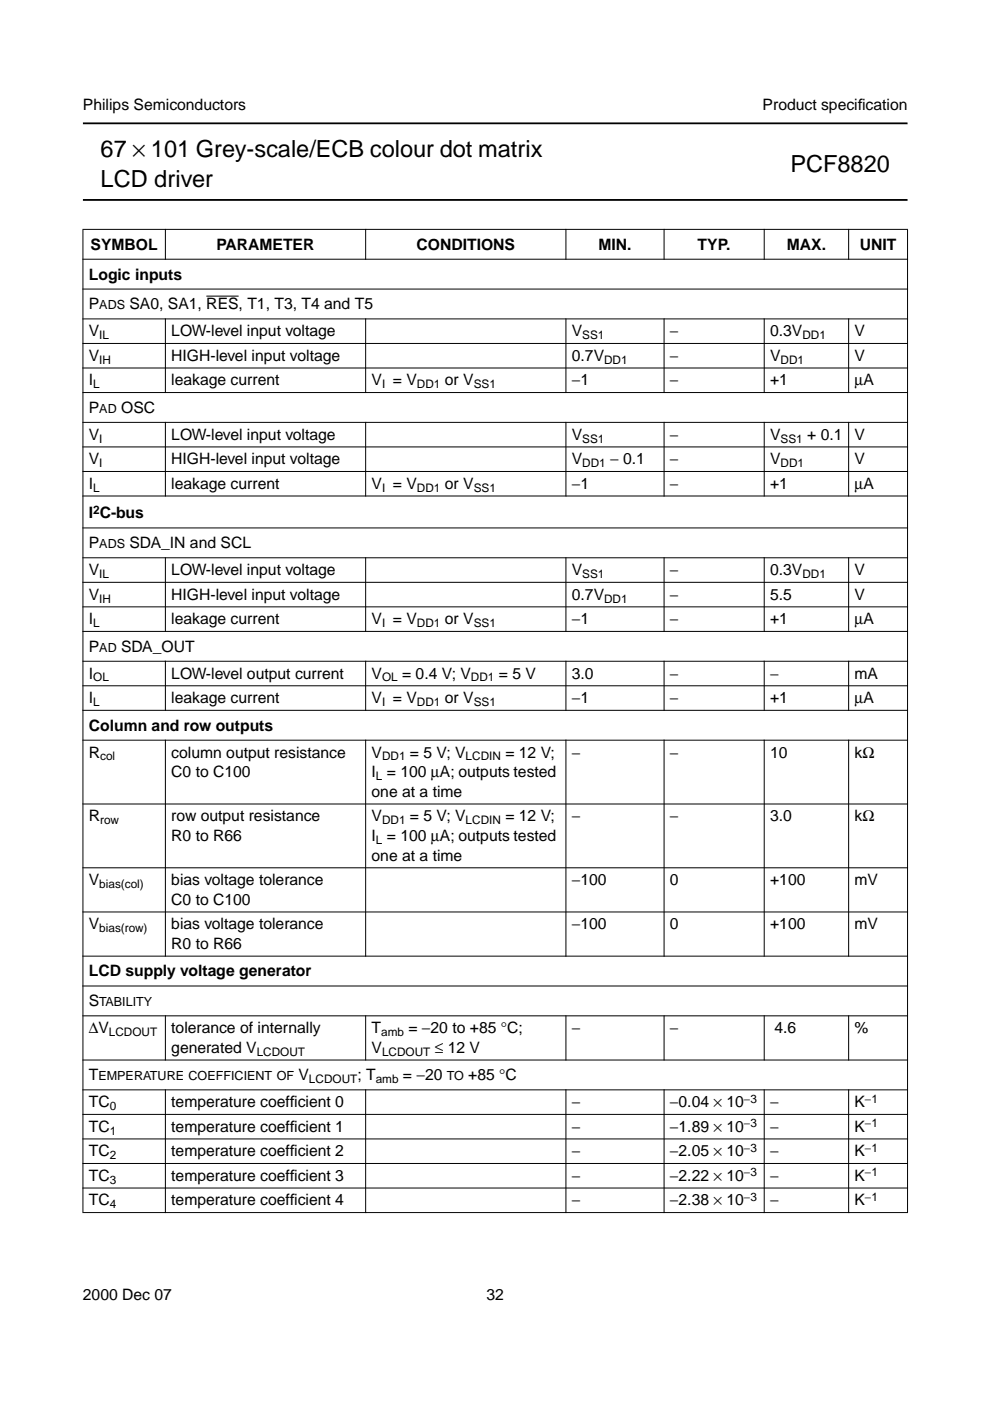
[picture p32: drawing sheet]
<svg xmlns="http://www.w3.org/2000/svg" width="210mm" height="297mm" viewBox="0 0 210 297" stroke-linecap="round" stroke-linejoin="round" font-family="sans-serif">
<defs><g id="words">
<g font-size="5">
<text x="21.3" y="33.3">67 × 101 Grey-scale/ECB colour dot matrix</text>
<text x="21.3" y="39.6">LCD driver</text>
<text x="167.6" y="36.5">PCF8820</text>
</g>
<g font-size="3.3">
<text x="17.6" y="23.4">Philips Semiconductors</text>
<text x="161.7" y="23.4">Product specif</text>
<text x="181.9" y="23.4">ication</text>
<text x="19.2" y="52.9">SYMBOL</text>
<text x="45.9" y="52.9">PARAMETER</text>
<text x="88.3" y="52.9">CONDITIONS</text>
<text x="126.9" y="52.9">MIN.</text>
<text x="147.9" y="52.9">TYP.</text>
<text x="166.8" y="52.9">MAX.</text>
<text x="182.3" y="52.9">UNIT</text>
<text x="18.8" y="59.3">Logic inputs</text>
<text x="18.8" y="65.6">P</text>
<text x="27.5" y="65.6">SA0, SA1, RES, T1, T3, T4 and T5</text>
<text x="18.8" y="71.3">V</text>
<text x="36.3" y="71.3">LOW-level input voltage</text>
<text x="121.2" y="71.3">V</text>
<text x="142.1" y="71.3">−</text>
<text x="163.3" y="71.3">0.3V</text>
<text x="181.2" y="71.3">V</text>
<text x="18.8" y="76.5">V</text>
<text x="36.3" y="76.5">HIGH-level input voltage</text>
<text x="121.2" y="76.5">0.7V</text>
<text x="142.1" y="76.5">−</text>
<text x="163.3" y="76.5">V</text>
<text x="181.2" y="76.5">V</text>
<text x="18.8" y="81.7">I</text>
<text x="36.3" y="81.7">leakage current</text>
<text x="78.8" y="81.7">V = V</text>
<text x="94.3" y="81.7">or V</text>
<text x="121.2" y="81.7">−1</text>
<text x="142.1" y="81.7">−</text>
<text x="163.3" y="81.7">+1</text>
<text x="181.2" y="81.7">µA</text>
<text x="18.8" y="87.5">P</text>
<text x="25.7" y="87.5">OSC</text>
<text x="18.8" y="93.2">V</text>
<text x="36.3" y="93.2">LOW-level input voltage</text>
<text x="121.2" y="93.2">V</text>
<text x="142.1" y="93.2">−</text>
<text x="163.3" y="93.2">V</text>
<text x="171.1" y="93.2">+ 0.1</text>
<text x="181.2" y="93.2">V</text>
<text x="18.8" y="98.4">V</text>
<text x="36.3" y="98.4">HIGH-level input voltage</text>
<text x="121.2" y="98.4">V</text>
<text x="129.4" y="98.4">− 0.1</text>
<text x="142.1" y="98.4">−</text>
<text x="163.3" y="98.4">V</text>
<text x="181.2" y="98.4">V</text>
<text x="18.8" y="103.6">I</text>
<text x="36.3" y="103.6">leakage current</text>
<text x="78.8" y="103.6">V = V</text>
<text x="94.3" y="103.6">or V</text>
<text x="121.2" y="103.6">−1</text>
<text x="142.1" y="103.6">−</text>
<text x="163.3" y="103.6">+1</text>
<text x="181.2" y="103.6">µA</text>
<text x="18.8" y="109.9">I C-bus</text>
<text x="18.8" y="116.2">P</text>
<text x="27.5" y="116.2">SDA_IN and SCL</text>
<text x="18.8" y="121.9">V</text>
<text x="36.3" y="121.9">LOW-level input voltage</text>
<text x="121.2" y="121.9">V</text>
<text x="142.1" y="121.9">−</text>
<text x="163.3" y="121.9">0.3V</text>
<text x="181.2" y="121.9">V</text>
<text x="18.8" y="127.1">V</text>
<text x="36.3" y="127.1">HIGH-level input voltage</text>
<text x="121.2" y="127.1">0.7V</text>
<text x="142.1" y="127.1">−</text>
<text x="163.3" y="127.1">5.5</text>
<text x="181.2" y="127.1">V</text>
<text x="18.8" y="132.3">I</text>
<text x="36.3" y="132.3">leakage current</text>
<text x="78.8" y="132.3">V = V</text>
<text x="94.3" y="132.3">or V</text>
<text x="121.2" y="132.3">−1</text>
<text x="142.1" y="132.3">−</text>
<text x="163.3" y="132.3">+1</text>
<text x="181.2" y="132.3">µA</text>
<text x="18.8" y="138.2">P</text>
<text x="18.8" y="143.9">I</text>
<text x="25.7" y="138.2">SDA_OUT</text>
<text x="36.3" y="143.9">LOW-level output current</text>
<text x="78.8" y="143.9">V</text>
<text x="85.3" y="143.9">= 0.4 V; V</text>
<text x="105.8" y="143.9">= 5 V</text>
<text x="121.2" y="143.9">3.0</text>
<text x="142" y="143.9">−</text>
<text x="163.3" y="143.9">−</text>
<text x="181.2" y="143.9">mA</text>
<text x="18.8" y="149.1">I</text>
<text x="36.3" y="149.1">leakage current</text>
<text x="78.8" y="149.1">V = V</text>
<text x="94.3" y="149.1">or V</text>
<text x="121.2" y="149.1">−1</text>
<text x="142.1" y="149.1">−</text>
<text x="163.3" y="149.1">+1</text>
<text x="181.2" y="149.1">µA</text>
<text x="18.8" y="154.9">Column and row outputs</text>
<text x="18.8" y="160.6">R</text>
<text x="36.3" y="160.6">column output resistance</text>
<text x="78.8" y="160.6">V</text>
<text x="86.9" y="160.6">= 5 V; V</text>
<text x="107.1" y="160.6">= 12 V;</text>
<text x="121.2" y="160.6">−</text>
<text x="142.1" y="160.6">−</text>
<text x="163.3" y="160.6">10</text>
<text x="181.2" y="160.6">kΩ</text>
<text x="36.3" y="164.8">C0 to C100</text>
<text x="78.8" y="164.8">I = 100 µA; outputs tested</text>
<text x="78.8" y="168.9">one at a time</text>
<text x="18.8" y="174.1">R</text>
<text x="36.3" y="174.1">row output resistance</text>
<text x="36.3" y="178.3">R0 to R66</text>
<text x="78.8" y="178.3">I = 100 µA; outputs tested</text>
<text x="78.8" y="174.1">V</text>
<text x="86.9" y="174.1">= 5 V; V</text>
<text x="107.1" y="174.1">= 12 V;</text>
<text x="121.2" y="174.1">−</text>
<text x="142.1" y="174.1">−</text>
<text x="163.3" y="174.1">3.0</text>
<text x="181.2" y="174.1">kΩ</text>
<text x="78.8" y="182.5">one at a time</text>
<text x="18.8" y="187.7">V</text>
<text x="36.3" y="187.7">bias voltage tolerance</text>
<text x="36.3" y="191.8">C0 to C100</text>
<text x="121.2" y="187.7">−100</text>
<text x="142.1" y="187.7">0</text>
<text x="163.3" y="187.7">+100</text>
<text x="181.2" y="187.7">mV</text>
<text x="18.8" y="197">V</text>
<text x="36.3" y="197">bias voltage tolerance</text>
<text x="121.2" y="197">−100</text>
<text x="142.1" y="197">0</text>
<text x="163.3" y="197">+100</text>
<text x="181.2" y="197">mV</text>
<text x="36.3" y="201.2">R0 to R66</text>
<text x="18.8" y="207">LCD supply voltage generator</text>
<text x="18.8" y="213.4">S</text>
<text x="18.8" y="219.1">∆V</text>
<text x="36.3" y="219.1">tolerance of internally</text>
<text x="78.8" y="219.1">T</text>
<text x="86.6" y="219.1">= −20 to +85 °C;</text>
<text x="121.2" y="219.1">−</text>
<text x="142.1" y="219.1">−</text>
<text x="164.2" y="219.1">4.6</text>
<text x="181.2" y="219.1">%</text>
<text x="36.3" y="223.2">generated V</text>
<text x="78.8" y="223.2">V</text>
<text x="92.2" y="223.2">≤ 12 V</text>
<text x="18.8" y="229">T</text>
<text x="63.3" y="229">V</text>
<text x="75.8" y="229">; T</text>
<text x="85.4" y="229">= −20</text>
<text x="99.3" y="229">+85 °C</text>
<text x="18.8" y="240">TC</text>
<text x="18.8" y="234.7">TC</text>
<text x="36.3" y="234.8">temperature coeff</text>
<text x="36.3" y="240">temperature coeff</text>
<text x="61.5" y="234.8">icient 0</text>
<text x="61.5" y="240">icient 1</text>
<text x="121.2" y="234.8">−</text>
<text x="121.2" y="240">−</text>
<text x="142.1" y="234.8">−0.04 × 10</text>
<text x="142.1" y="240">−1.89 × 10</text>
<text x="163.3" y="234.8">−</text>
<text x="163.3" y="240">−</text>
<text x="181.2" y="234.8">K</text>
<text x="181.2" y="240">K</text>
<text x="18.8" y="245.2">TC</text>
<text x="36.3" y="245.2">temperature coeff</text>
<text x="61.5" y="245.2">icient 2</text>
<text x="121.2" y="245.2">−</text>
<text x="142.1" y="245.2">−2.05 × 10</text>
<text x="163.3" y="245.2">−</text>
<text x="181.2" y="245.2">K</text>
<text x="18.8" y="250.4">TC</text>
<text x="36.3" y="250.4">temperature coeff</text>
<text x="61.5" y="250.4">icient 3</text>
<text x="121.2" y="250.4">−</text>
<text x="142.1" y="250.4">−2.22 × 10</text>
<text x="163.3" y="250.4">−</text>
<text x="181.2" y="250.4">K</text>
<text x="18.8" y="255.6">TC</text>
<text x="36.3" y="255.6">temperature coeff</text>
<text x="61.5" y="255.6">icient 4</text>
<text x="121.2" y="255.6">−</text>
<text x="142.1" y="255.6">−2.38 × 10</text>
<text x="163.3" y="255.6">−</text>
<text x="181.2" y="255.6">K</text>
<text x="17.6" y="275.6">2000 Dec 07</text>
<text x="103.1" y="275.6">32</text>
</g>
<g font-size="2.7">
<text x="21.1" y="65.6">ADS</text>
<text x="21.1" y="87.5">AD</text>
<text x="21.1" y="116.2">ADS</text>
<text x="21.1" y="138.2">AD</text>
<text x="21.1" y="213.4">TABILITY</text>
<text x="20.9" y="229">EMPERATURE COEFFICIENT OF</text>
<text x="94.8" y="229">TO</text>
</g>
<g font-size="2.5">
<text x="21.1" y="71.9">IL</text>
<text x="123.5" y="71.9">SS1</text>
<text x="170.1" y="71.9">DD1</text>
<text x="21.1" y="77.1">IH</text>
<text x="128.1" y="77.1">DD1</text>
<text x="165.5" y="77.1">DD1</text>
<text x="19.8" y="82.3">L</text>
<text x="81" y="82.3">I</text>
<text x="88.4" y="82.3">DD1</text>
<text x="100.4" y="82.3">SS1</text>
<text x="21.1" y="93.8">I</text>
<text x="123.5" y="93.8">SS1</text>
<text x="165.5" y="93.8">SS1</text>
<text x="21.1" y="99">I</text>
<text x="123.5" y="99">DD1</text>
<text x="165.5" y="99">DD1</text>
<text x="19.8" y="104.2">L</text>
<text x="81" y="104.2">I</text>
<text x="88.4" y="104.2">DD1</text>
<text x="100.4" y="104.2">SS1</text>
<text x="19.8" y="108.9">2</text>
<text x="21.1" y="122.5">IL</text>
<text x="123.5" y="122.5">SS1</text>
<text x="170.1" y="122.5">DD1</text>
<text x="21.1" y="127.7">IH</text>
<text x="128.1" y="127.7">DD1</text>
<text x="19.8" y="132.9">L</text>
<text x="81" y="132.9">I</text>
<text x="88.4" y="132.9">DD1</text>
<text x="100.4" y="132.9">SS1</text>
<text x="19.8" y="144.5">OL</text>
<text x="19.8" y="149.7">L</text>
<text x="81" y="144.5">OL</text>
<text x="81" y="149.7">I</text>
<text x="88.4" y="149.7">DD1</text>
<text x="99.8" y="144.5">DD1</text>
<text x="100.4" y="149.7">SS1</text>
<text x="21.2" y="161.2">col</text>
<text x="81" y="161.2">DD1</text>
<text x="98.7" y="161.2">LCDIN</text>
<text x="79.7" y="165.4">L</text>
<text x="21.2" y="174.7">row</text>
<text x="79.7" y="178.9">L</text>
<text x="81" y="174.7">DD1</text>
<text x="98.7" y="174.7">LCDIN</text>
<text x="21.1" y="188.3">bias(col)</text>
<text x="21.1" y="197.6">bias(row)</text>
<text x="23.1" y="219.7">LCDOUT</text>
<text x="80.8" y="219.7">amb</text>
<text x="54.4" y="223.8">LCDOUT</text>
<text x="81" y="223.8">LCDOUT</text>
<text x="65.5" y="229.6">LCDOUT</text>
<text x="79.7" y="229.6">amb</text>
<text x="157.7" y="233.8">−3</text>
<text x="183.4" y="233.8">−1</text>
<text x="23.3" y="235.4">0</text>
<text x="157.7" y="239">−3</text>
<text x="183.4" y="239">−1</text>
<text x="23.3" y="240.6">1</text>
<text x="23.3" y="245.8">2</text>
<text x="157.7" y="244.2">−3</text>
<text x="183.4" y="244.2">−1</text>
<text x="23.3" y="251">3</text>
<text x="157.7" y="249.4">−3</text>
<text x="183.4" y="249.4">−1</text>
<text x="23.3" y="256.2">4</text>
<text x="157.7" y="254.6">−3</text>
<text x="183.4" y="254.6">−1</text>
</g>
</g></defs>
<g fill="#fff" stroke="#000" stroke-width=".38">
<path d="M17.6 42.4h174.8z"/>
<path d="M17.6 26.2h174.8z"/>
</g>
<path d="M43.7 62.8h6.9" fill="none" stroke="#000" stroke-width=".21"/>
<g fill="#000" stroke="#000" stroke-width=".21">
<path d="M35.1 48.5v6.6zM77.5 48.5v6.6zM120 48.5v6.6zM140.8 48.5v6.6zM162 48.5v6.6zM179.9 48.5v6.6zM17.5 48.6h175zM17.5 55h175zM17.5 61.3h175zM17.5 67.6h175zM17.5 72.8h175zM17.5 78h175z"/>
<path d="M35.1 67.5v15.8zM77.5 67.5v15.8zM120 67.5v15.8zM140.8 67.5v15.8zM162 67.5v15.8zM179.9 67.5v15.8zM17.5 83.2h175zM17.5 89.6h175zM17.5 94.8h175zM17.5 100h175zM35.1 89.4v15.9zM77.5 89.4v15.9z"/>
<path d="M120 89.4v15.9zM140.8 89.4v15.9zM162 89.4v15.9zM179.9 89.4v15.9zM17.5 105.2h175zM17.5 111.9h175zM17.5 118.3h175zM35.1 118.2v15.8zM77.5 118.2v15.8zM120 118.2v15.8zM140.8 118.2v15.8zM162 118.2v15.8z"/>
<path d="M179.9 118.2v15.8zM17.5 123.5h175zM17.5 128.7h175zM17.5 133.9h175zM35.1 140.1v10.6zM77.5 140.1v10.6zM120 140.1v10.6zM140.8 140.1v10.6zM162 140.1v10.6zM179.9 140.1v10.6zM17.5 140.2h175zM17.5 145.4h175z"/>
<path d="M17.5 150.6h175zM17.5 156.9h175zM17.5 170.5h175zM17.5 184h175zM17.5 193.4h175zM35.1 156.8v46zM77.5 156.8v46zM120 156.8v46zM140.8 156.8v46zM162 156.8v46zM179.9 156.8v46zM17.5 202.7h175z"/>
<path d="M17.5 209.1h175zM17.5 215.4h175zM35.1 215.3v9.5zM77.5 215.3v9.5zM120 215.3v9.5zM140.8 215.3v9.5zM162 215.3v9.5zM179.9 215.3v9.5zM17.5 224.7h175zM17.5 231.1h175zM17.5 236.3h175zM17.6 48.7v208.3z"/>
<path d="M35.1 231v26.2zM77.5 231v26.2zM120 231v26.2zM140.8 231v26.2zM162 231v26.2zM179.9 231v26.2zM192.4 48.7v208.3zM17.5 241.5h175zM17.5 246.7h175zM17.5 251.9h175zM17.5 257.1h175z"/>
</g>
<use href="#words"/>
</svg>
